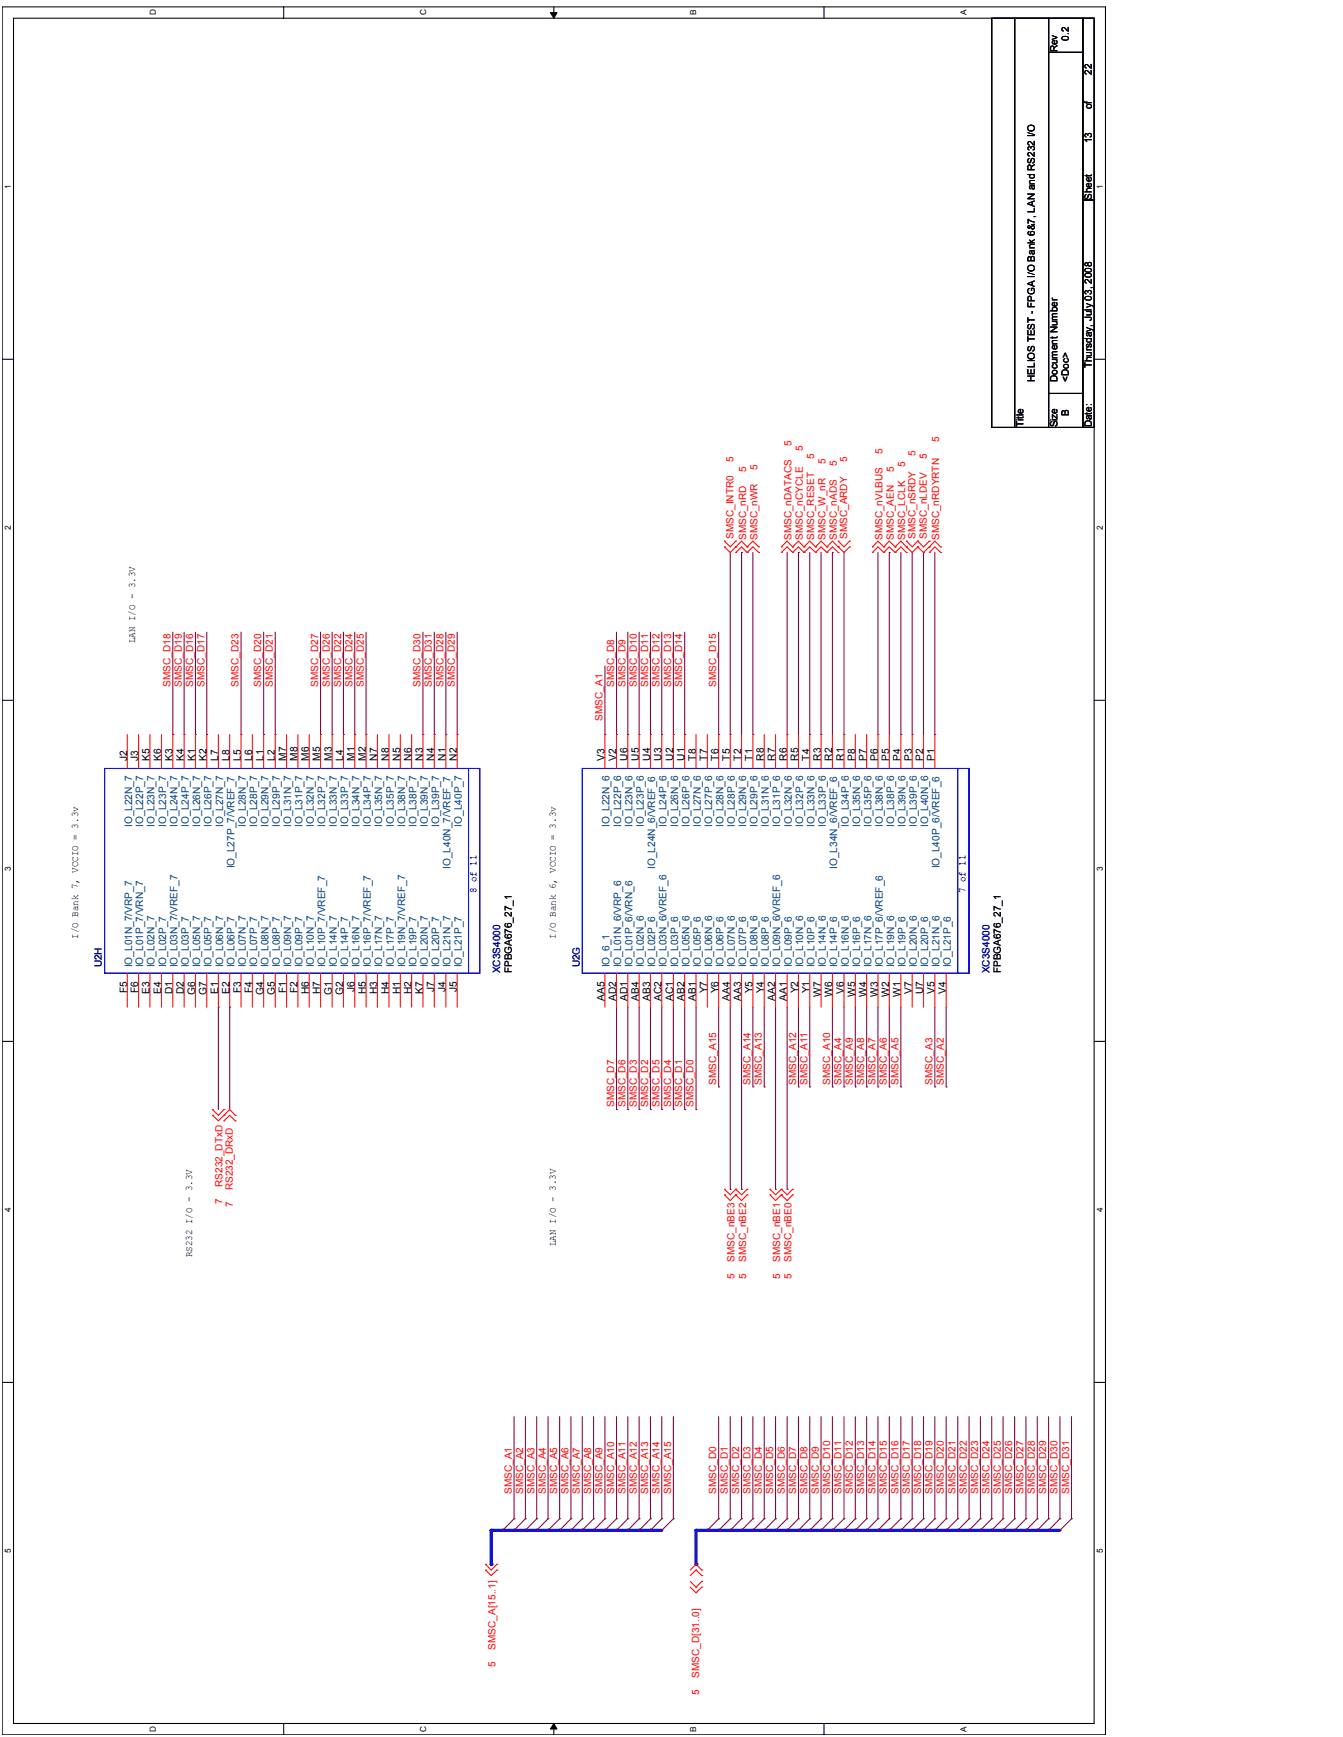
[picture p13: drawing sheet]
<svg xmlns="http://www.w3.org/2000/svg" width="216mm" height="279mm" viewBox="0 0 216 279" stroke-linecap="round" stroke-linejoin="round" font-family="sans-serif">
<defs><g id="words">
<g font-size="1.7">
<text x="20.4" y="122.3" transform="rotate(-90 20.4 122.3)">J2</text>
<text x="22.2" y="122.3" transform="rotate(-90 22.2 122.3)">J3</text>
<text x="24.1" y="122.3" transform="rotate(-90 24.1 122.3)">K5</text>
<text x="25.9" y="122.3" transform="rotate(-90 25.9 122.3)">K6</text>
<text x="27.7" y="122.3" transform="rotate(-90 27.7 122.3)">K3</text>
<text x="29.6" y="122.3" transform="rotate(-90 29.6 122.3)">K4</text>
<text x="31.4" y="122.3" transform="rotate(-90 31.4 122.3)">K1</text>
<text x="33.2" y="122.3" transform="rotate(-90 33.2 122.3)">K2</text>
<text x="35.1" y="122.3" transform="rotate(-90 35.1 122.3)">L7</text>
<text x="36.9" y="122.3" transform="rotate(-90 36.9 122.3)">L8</text>
<text x="38.7" y="122.3" transform="rotate(-90 38.7 122.3)">L5</text>
<text x="40.5" y="122.3" transform="rotate(-90 40.5 122.3)">L6</text>
<text x="42.3" y="122.3" transform="rotate(-90 42.3 122.3)">L1</text>
<text x="44.2" y="122.3" transform="rotate(-90 44.2 122.3)">L2</text>
<text x="46" y="122.3" transform="rotate(-90 46 122.3)">M7</text>
<text x="47.8" y="122.3" transform="rotate(-90 47.8 122.3)">M8</text>
<text x="49.7" y="122.3" transform="rotate(-90 49.7 122.3)">M6</text>
<text x="51.5" y="122.3" transform="rotate(-90 51.5 122.3)">M5</text>
<text x="53.3" y="122.3" transform="rotate(-90 53.3 122.3)">M3</text>
<text x="55.2" y="122.3" transform="rotate(-90 55.2 122.3)">L4</text>
<text x="57" y="122.3" transform="rotate(-90 57 122.3)">M1</text>
<text x="58.8" y="122.3" transform="rotate(-90 58.8 122.3)">M2</text>
<text x="60.6" y="122.3" transform="rotate(-90 60.6 122.3)">N7</text>
<text x="62.5" y="122.3" transform="rotate(-90 62.5 122.3)">N8</text>
<text x="64.3" y="122.3" transform="rotate(-90 64.3 122.3)">N5</text>
<text x="66.1" y="122.3" transform="rotate(-90 66.1 122.3)">N6</text>
<text x="68" y="122.3" transform="rotate(-90 68 122.3)">N3</text>
<text x="69.8" y="122.3" transform="rotate(-90 69.8 122.3)">N4</text>
<text x="71.6" y="122.3" transform="rotate(-90 71.6 122.3)">N1</text>
<text x="73.5" y="122.3" transform="rotate(-90 73.5 122.3)">N2</text>
<text x="97.2" y="122.3" transform="rotate(-90 97.2 122.3)">V3</text>
<text x="99.1" y="122.3" transform="rotate(-90 99.1 122.3)">V2</text>
<text x="100.9" y="122.3" transform="rotate(-90 100.9 122.3)">U6</text>
<text x="102.7" y="122.3" transform="rotate(-90 102.7 122.3)">U5</text>
<text x="104.5" y="122.3" transform="rotate(-90 104.5 122.3)">U4</text>
<text x="106.3" y="122.3" transform="rotate(-90 106.3 122.3)">U3</text>
<text x="108.2" y="122.3" transform="rotate(-90 108.2 122.3)">U2</text>
<text x="110" y="122.3" transform="rotate(-90 110 122.3)">U1</text>
<text x="111.8" y="122.3" transform="rotate(-90 111.8 122.3)">T8</text>
<text x="113.7" y="122.3" transform="rotate(-90 113.7 122.3)">T7</text>
<text x="115.5" y="122.3" transform="rotate(-90 115.5 122.3)">T6</text>
<text x="117.4" y="122.3" transform="rotate(-90 117.4 122.3)">T5</text>
<text x="119.2" y="122.3" transform="rotate(-90 119.2 122.3)">T2</text>
<text x="121" y="122.3" transform="rotate(-90 121 122.3)">T1</text>
<text x="122.8" y="122.3" transform="rotate(-90 122.8 122.3)">R8</text>
<text x="124.6" y="122.3" transform="rotate(-90 124.6 122.3)">R7</text>
<text x="126.5" y="122.3" transform="rotate(-90 126.5 122.3)">R6</text>
<text x="128.3" y="122.3" transform="rotate(-90 128.3 122.3)">R5</text>
<text x="130.1" y="122.3" transform="rotate(-90 130.1 122.3)">T4</text>
<text x="132" y="122.3" transform="rotate(-90 132 122.3)">R3</text>
<text x="133.8" y="122.3" transform="rotate(-90 133.8 122.3)">R2</text>
<text x="135.6" y="122.3" transform="rotate(-90 135.6 122.3)">R1</text>
<text x="137.5" y="122.3" transform="rotate(-90 137.5 122.3)">P8</text>
<text x="139.3" y="122.3" transform="rotate(-90 139.3 122.3)">P7</text>
<text x="141.1" y="122.3" transform="rotate(-90 141.1 122.3)">P6</text>
<text x="142.9" y="122.3" transform="rotate(-90 142.9 122.3)">P5</text>
<text x="144.8" y="122.3" transform="rotate(-90 144.8 122.3)">P4</text>
<text x="146.6" y="122.3" transform="rotate(-90 146.6 122.3)">P3</text>
<text x="148.4" y="122.3" transform="rotate(-90 148.4 122.3)">P2</text>
<text x="150.2" y="122.3" transform="rotate(-90 150.2 122.3)">P1</text>
<text x="20.4" y="159.8" transform="rotate(-90 20.4 159.8)">F5</text>
<text x="22.2" y="159.8" transform="rotate(-90 22.2 159.8)">F6</text>
<text x="24.1" y="159.8" transform="rotate(-90 24.1 159.8)">E3</text>
<text x="25.9" y="159.8" transform="rotate(-90 25.9 159.8)">E4</text>
<text x="27.7" y="159.9" transform="rotate(-90 27.7 159.9)">D1</text>
<text x="29.6" y="159.9" transform="rotate(-90 29.6 159.9)">D2</text>
<text x="31.4" y="160" transform="rotate(-90 31.4 160)">G6</text>
<text x="33.2" y="160" transform="rotate(-90 33.2 160)">G7</text>
<text x="35.1" y="159.8" transform="rotate(-90 35.1 159.8)">E1</text>
<text x="36.9" y="159.8" transform="rotate(-90 36.9 159.8)">E2</text>
<text x="38.7" y="159.8" transform="rotate(-90 38.7 159.8)">F3</text>
<text x="40.5" y="159.8" transform="rotate(-90 40.5 159.8)">F4</text>
<text x="42.3" y="160" transform="rotate(-90 42.3 160)">G4</text>
<text x="44.2" y="160" transform="rotate(-90 44.2 160)">G5</text>
<text x="46" y="159.8" transform="rotate(-90 46 159.8)">F1</text>
<text x="47.8" y="159.8" transform="rotate(-90 47.8 159.8)">F2</text>
<text x="49.7" y="159.9" transform="rotate(-90 49.7 159.9)">H6</text>
<text x="51.5" y="159.9" transform="rotate(-90 51.5 159.9)">H7</text>
<text x="53.3" y="160" transform="rotate(-90 53.3 160)">G1</text>
<text x="55.2" y="160" transform="rotate(-90 55.2 160)">G2</text>
<text x="57" y="159.6" transform="rotate(-90 57 159.6)">J6</text>
<text x="58.8" y="159.9" transform="rotate(-90 58.8 159.9)">H5</text>
<text x="60.6" y="159.9" transform="rotate(-90 60.6 159.9)">H3</text>
<text x="62.5" y="159.9" transform="rotate(-90 62.5 159.9)">H4</text>
<text x="64.3" y="159.9" transform="rotate(-90 64.3 159.9)">H1</text>
<text x="66.1" y="159.9" transform="rotate(-90 66.1 159.9)">H2</text>
<text x="68" y="159.8" transform="rotate(-90 68 159.8)">K7</text>
<text x="69.8" y="159.6" transform="rotate(-90 69.8 159.6)">J7</text>
<text x="71.6" y="159.6" transform="rotate(-90 71.6 159.6)">J4</text>
<text x="73.5" y="159.6" transform="rotate(-90 73.5 159.6)">J5</text>
<text x="97.2" y="160.9" transform="rotate(-90 97.2 160.9)">AA5</text>
<text x="99.1" y="161" transform="rotate(-90 99.1 161)">AD2</text>
<text x="100.9" y="161" transform="rotate(-90 100.9 161)">AD1</text>
<text x="102.7" y="160.9" transform="rotate(-90 102.7 160.9)">AB4</text>
<text x="104.5" y="160.9" transform="rotate(-90 104.5 160.9)">AB3</text>
<text x="106.3" y="161" transform="rotate(-90 106.3 161)">AC2</text>
<text x="108.2" y="161" transform="rotate(-90 108.2 161)">AC1</text>
<text x="110" y="160.9" transform="rotate(-90 110 160.9)">AB2</text>
<text x="111.8" y="160.9" transform="rotate(-90 111.8 160.9)">AB1</text>
<text x="113.7" y="159.8" transform="rotate(-90 113.7 159.8)">Y7</text>
<text x="115.5" y="159.8" transform="rotate(-90 115.5 159.8)">Y6</text>
<text x="117.4" y="160.9" transform="rotate(-90 117.4 160.9)">AA4</text>
<text x="119.2" y="160.9" transform="rotate(-90 119.2 160.9)">AA3</text>
<text x="121" y="159.8" transform="rotate(-90 121 159.8)">Y5</text>
<text x="122.8" y="159.8" transform="rotate(-90 122.8 159.8)">Y4</text>
<text x="124.6" y="160.9" transform="rotate(-90 124.6 160.9)">AA2</text>
<text x="126.5" y="160.9" transform="rotate(-90 126.5 160.9)">AA1</text>
<text x="128.3" y="159.8" transform="rotate(-90 128.3 159.8)">Y2</text>
<text x="130.1" y="159.8" transform="rotate(-90 130.1 159.8)">Y1</text>
<text x="132" y="160.4" transform="rotate(-90 132 160.4)">W7</text>
<text x="133.8" y="160.4" transform="rotate(-90 133.8 160.4)">W6</text>
<text x="135.6" y="159.8" transform="rotate(-90 135.6 159.8)">V6</text>
<text x="137.5" y="160.4" transform="rotate(-90 137.5 160.4)">W5</text>
<text x="139.3" y="160.4" transform="rotate(-90 139.3 160.4)">W4</text>
<text x="141.1" y="160.4" transform="rotate(-90 141.1 160.4)">W3</text>
<text x="142.9" y="160.4" transform="rotate(-90 142.9 160.4)">W2</text>
<text x="144.8" y="160.4" transform="rotate(-90 144.8 160.4)">W1</text>
<text x="146.6" y="159.8" transform="rotate(-90 146.6 159.8)">V7</text>
<text x="148.4" y="159.9" transform="rotate(-90 148.4 159.9)">U7</text>
<text x="150.2" y="159.8" transform="rotate(-90 150.2 159.8)">V5</text>
<text x="152.1" y="159.8" transform="rotate(-90 152.1 159.8)">V4</text>
</g>
<g font-size="1.7" fill="#004080">
<text x="21.2" y="133.1" transform="rotate(-90 21.2 133.1)">IO_L22N_7</text>
<text x="23" y="133" transform="rotate(-90 23 133)">IO_L22P_7</text>
<text x="24.9" y="133.1" transform="rotate(-90 24.9 133.1)">IO_L23N_7</text>
<text x="26.7" y="133" transform="rotate(-90 26.7 133)">IO_L23P_7</text>
<text x="28.5" y="133.1" transform="rotate(-90 28.5 133.1)">IO_L24N_7</text>
<text x="30.4" y="133" transform="rotate(-90 30.4 133)">IO_L24P_7</text>
<text x="32.2" y="133.1" transform="rotate(-90 32.2 133.1)">IO_L26N_7</text>
<text x="34" y="133" transform="rotate(-90 34 133)">IO_L26P_7</text>
<text x="35.9" y="133.1" transform="rotate(-90 35.9 133.1)">IO_L27N_7</text>
<text x="39.5" y="133.1" transform="rotate(-90 39.5 133.1)">IO_L28N_7</text>
<text x="41.3" y="133" transform="rotate(-90 41.3 133)">IO_L28P_7</text>
<text x="43.1" y="133.1" transform="rotate(-90 43.1 133.1)">IO_L29N_7</text>
<text x="45" y="133" transform="rotate(-90 45 133)">IO_L29P_7</text>
<text x="46.8" y="133.1" transform="rotate(-90 46.8 133.1)">IO_L31N_7</text>
<text x="48.7" y="133" transform="rotate(-90 48.7 133)">IO_L31P_7</text>
<text x="50.5" y="133.1" transform="rotate(-90 50.5 133.1)">IO_L32N_7</text>
<text x="52.3" y="133" transform="rotate(-90 52.3 133)">IO_L32P_7</text>
<text x="54.2" y="133.1" transform="rotate(-90 54.2 133.1)">IO_L33N_7</text>
<text x="56" y="133" transform="rotate(-90 56 133)">IO_L33P_7</text>
<text x="57.8" y="133.1" transform="rotate(-90 57.8 133.1)">IO_L34N_7</text>
<text x="59.6" y="133" transform="rotate(-90 59.6 133)">IO_L34P_7</text>
<text x="61.4" y="133.1" transform="rotate(-90 61.4 133.1)">IO_L35N_7</text>
<text x="63.3" y="133" transform="rotate(-90 63.3 133)">IO_L35P_7</text>
<text x="65.1" y="133.1" transform="rotate(-90 65.1 133.1)">IO_L38N_7</text>
<text x="66.9" y="133" transform="rotate(-90 66.9 133)">IO_L38P_7</text>
<text x="68.8" y="133.1" transform="rotate(-90 68.8 133.1)">IO_L39N_7</text>
<text x="70.6" y="133" transform="rotate(-90 70.6 133)">IO_L39P_7</text>
<text x="74.3" y="133" transform="rotate(-90 74.3 133)">IO_L40P_7</text>
<text x="98" y="133.1" transform="rotate(-90 98 133.1)">IO_L22N_6</text>
<text x="99.9" y="133" transform="rotate(-90 99.9 133)">IO_L22P_6</text>
<text x="101.7" y="133.1" transform="rotate(-90 101.7 133.1)">IO_L23N_6</text>
<text x="103.5" y="133" transform="rotate(-90 103.5 133)">IO_L23P_6</text>
<text x="107.2" y="133" transform="rotate(-90 107.2 133)">IO_L24P_6</text>
<text x="109" y="133.1" transform="rotate(-90 109 133.1)">IO_L26N_6</text>
<text x="110.8" y="133" transform="rotate(-90 110.8 133)">IO_L26P_6</text>
<text x="112.7" y="133.1" transform="rotate(-90 112.7 133.1)">IO_L27N_6</text>
<text x="114.5" y="133" transform="rotate(-90 114.5 133)">IO_L27P_6</text>
<text x="116.3" y="133.1" transform="rotate(-90 116.3 133.1)">IO_L28N_6</text>
<text x="118.2" y="133" transform="rotate(-90 118.2 133)">IO_L28P_6</text>
<text x="120" y="133.1" transform="rotate(-90 120 133.1)">IO_L29N_6</text>
<text x="121.8" y="133" transform="rotate(-90 121.8 133)">IO_L29P_6</text>
<text x="123.6" y="133.1" transform="rotate(-90 123.6 133.1)">IO_L31N_6</text>
<text x="125.4" y="133" transform="rotate(-90 125.4 133)">IO_L31P_6</text>
<text x="127.3" y="133.1" transform="rotate(-90 127.3 133.1)">IO_L32N_6</text>
<text x="129.1" y="133" transform="rotate(-90 129.1 133)">IO_L32P_6</text>
<text x="130.9" y="133.1" transform="rotate(-90 130.9 133.1)">IO_L33N_6</text>
<text x="132.8" y="133" transform="rotate(-90 132.8 133)">IO_L33P_6</text>
<text x="136.4" y="133" transform="rotate(-90 136.4 133)">IO_L34P_6</text>
<text x="138.3" y="133.1" transform="rotate(-90 138.3 133.1)">IO_L35N_6</text>
<text x="140.1" y="133" transform="rotate(-90 140.1 133)">IO_L35P_6</text>
<text x="141.9" y="133.1" transform="rotate(-90 141.9 133.1)">IO_L38N_6</text>
<text x="143.7" y="133" transform="rotate(-90 143.7 133)">IO_L38P_6</text>
<text x="145.6" y="133.1" transform="rotate(-90 145.6 133.1)">IO_L39N_6</text>
<text x="147.4" y="133" transform="rotate(-90 147.4 133)">IO_L39P_6</text>
<text x="149.2" y="133.1" transform="rotate(-90 149.2 133.1)">IO_L40N_6</text>
<text x="37.7" y="139.7" transform="rotate(-90 37.7 139.7)">IO_L27P_7/VREF_7</text>
<text x="72.4" y="139.8" transform="rotate(-90 72.4 139.8)">IO_L40N_7/VREF_7</text>
<text x="105.3" y="139.8" transform="rotate(-90 105.3 139.8)">IO_L24N_6/VREF_6</text>
<text x="134.6" y="139.8" transform="rotate(-90 134.6 139.8)">IO_L34N_6/VREF_6</text>
<text x="151" y="139.7" transform="rotate(-90 151 139.7)">IO_L40P_6/VREF_6</text>
<text x="21.2" y="155.6" transform="rotate(-90 21.2 155.6)">IO_L01N_7/VRP_7</text>
<text x="23" y="155.6" transform="rotate(-90 23 155.6)">IO_L01P_7/VRN_7</text>
<text x="24.9" y="155.6" transform="rotate(-90 24.9 155.6)">IO_L02N_7</text>
<text x="26.7" y="155.6" transform="rotate(-90 26.7 155.6)">IO_L02P_7</text>
<text x="28.5" y="155.6" transform="rotate(-90 28.5 155.6)">IO_L03N_7/VREF_7</text>
<text x="30.4" y="155.6" transform="rotate(-90 30.4 155.6)">IO_L03P_7</text>
<text x="32.2" y="155.6" transform="rotate(-90 32.2 155.6)">IO_L05N_7</text>
<text x="34" y="155.6" transform="rotate(-90 34 155.6)">IO_L05P_7</text>
<text x="35.9" y="155.6" transform="rotate(-90 35.9 155.6)">IO_L06N_7</text>
<text x="37.7" y="155.6" transform="rotate(-90 37.7 155.6)">IO_L06P_7</text>
<text x="39.5" y="155.6" transform="rotate(-90 39.5 155.6)">IO_L07N_7</text>
<text x="41.3" y="155.6" transform="rotate(-90 41.3 155.6)">IO_L07P_7</text>
<text x="43.1" y="155.6" transform="rotate(-90 43.1 155.6)">IO_L08N_7</text>
<text x="45" y="155.6" transform="rotate(-90 45 155.6)">IO_L08P_7</text>
<text x="46.8" y="155.6" transform="rotate(-90 46.8 155.6)">IO_L09N_7</text>
<text x="48.7" y="155.6" transform="rotate(-90 48.7 155.6)">IO_L09P_7</text>
<text x="50.5" y="155.6" transform="rotate(-90 50.5 155.6)">IO_L10N_7</text>
<text x="52.3" y="155.6" transform="rotate(-90 52.3 155.6)">IO_L10P_7/VREF_7</text>
<text x="54.2" y="155.6" transform="rotate(-90 54.2 155.6)">IO_L14N_7</text>
<text x="56" y="155.6" transform="rotate(-90 56 155.6)">IO_L14P_7</text>
<text x="57.8" y="155.6" transform="rotate(-90 57.8 155.6)">IO_L16N_7</text>
<text x="59.6" y="155.6" transform="rotate(-90 59.6 155.6)">IO_L16P_7/VREF_7</text>
<text x="61.4" y="155.6" transform="rotate(-90 61.4 155.6)">IO_L17N_7</text>
<text x="63.3" y="155.6" transform="rotate(-90 63.3 155.6)">IO_L17P_7</text>
<text x="65.1" y="155.6" transform="rotate(-90 65.1 155.6)">IO_L19N_7/VREF_7</text>
<text x="66.9" y="155.6" transform="rotate(-90 66.9 155.6)">IO_L19P_7</text>
<text x="68.8" y="155.6" transform="rotate(-90 68.8 155.6)">IO_L20N_7</text>
<text x="70.6" y="155.6" transform="rotate(-90 70.6 155.6)">IO_L20P_7</text>
<text x="72.4" y="155.6" transform="rotate(-90 72.4 155.6)">IO_L21N_7</text>
<text x="74.3" y="155.6" transform="rotate(-90 74.3 155.6)">IO_L21P_7</text>
<text x="98" y="155.6" transform="rotate(-90 98 155.6)">IO_6_1</text>
<text x="99.9" y="155.6" transform="rotate(-90 99.9 155.6)">IO_L01N_6/VRP_6</text>
<text x="101.7" y="155.6" transform="rotate(-90 101.7 155.6)">IO_L01P_6/VRN_6</text>
<text x="103.5" y="155.6" transform="rotate(-90 103.5 155.6)">IO_L02N_6</text>
<text x="105.3" y="155.6" transform="rotate(-90 105.3 155.6)">IO_L02P_6</text>
<text x="107.2" y="155.6" transform="rotate(-90 107.2 155.6)">IO_L03N_6/VREF_6</text>
<text x="109" y="155.6" transform="rotate(-90 109 155.6)">IO_L03P_6</text>
<text x="110.8" y="155.6" transform="rotate(-90 110.8 155.6)">IO_L05N_6</text>
<text x="112.7" y="155.6" transform="rotate(-90 112.7 155.6)">IO_L05P_6</text>
<text x="114.5" y="155.6" transform="rotate(-90 114.5 155.6)">IO_L06N_6</text>
<text x="116.3" y="155.6" transform="rotate(-90 116.3 155.6)">IO_L06P_6</text>
<text x="118.2" y="155.6" transform="rotate(-90 118.2 155.6)">IO_L07N_6</text>
<text x="120" y="155.6" transform="rotate(-90 120 155.6)">IO_L07P_6</text>
<text x="121.8" y="155.6" transform="rotate(-90 121.8 155.6)">IO_L08N_6</text>
<text x="123.6" y="155.6" transform="rotate(-90 123.6 155.6)">IO_L08P_6</text>
<text x="125.4" y="155.6" transform="rotate(-90 125.4 155.6)">IO_L09N_6/VREF_6</text>
<text x="127.3" y="155.6" transform="rotate(-90 127.3 155.6)">IO_L09P_6</text>
<text x="129.1" y="155.6" transform="rotate(-90 129.1 155.6)">IO_L10N_6</text>
<text x="130.9" y="155.6" transform="rotate(-90 130.9 155.6)">IO_L10P_6</text>
<text x="132.8" y="155.6" transform="rotate(-90 132.8 155.6)">IO_L14N_6</text>
<text x="134.6" y="155.6" transform="rotate(-90 134.6 155.6)">IO_L14P_6</text>
<text x="136.4" y="155.6" transform="rotate(-90 136.4 155.6)">IO_L16N_6</text>
<text x="138.3" y="155.6" transform="rotate(-90 138.3 155.6)">IO_L16P_6</text>
<text x="140.1" y="155.6" transform="rotate(-90 140.1 155.6)">IO_L17N_6</text>
<text x="141.9" y="155.6" transform="rotate(-90 141.9 155.6)">IO_L17P_6/VREF_6</text>
<text x="143.7" y="155.6" transform="rotate(-90 143.7 155.6)">IO_L19N_6</text>
<text x="145.6" y="155.6" transform="rotate(-90 145.6 155.6)">IO_L19P_6</text>
<text x="147.4" y="155.6" transform="rotate(-90 147.4 155.6)">IO_L20N_6</text>
<text x="149.2" y="155.6" transform="rotate(-90 149.2 155.6)">IO_L20P_6</text>
<text x="151" y="155.6" transform="rotate(-90 151 155.6)">IO_L21N_6</text>
<text x="152.9" y="155.6" transform="rotate(-90 152.9 155.6)">IO_L21P_6</text>
</g>
<g font-size="1.6">
<text x="170" y="8.4" transform="rotate(-90 170 8.4)">Rev</text>
<text x="171.8" y="6.6" transform="rotate(-90 171.8 6.6)">0.2</text>
<text x="175.5" y="17.6" transform="rotate(-90 175.5 17.6)">of</text>
<text x="175.5" y="12.1" transform="rotate(-90 175.5 12.1)">22</text>
<text x="175.5" y="23" transform="rotate(-90 175.5 23)">13</text>
<text x="175.5" y="32.2" transform="rotate(-90 175.5 32.2)">Sheet</text>
<text x="175.5" y="59.3" transform="rotate(-90 175.5 59.3)">Thursday, July 03, 2008</text>
<text x="166.4" y="61.4" transform="rotate(-90 166.4 61.4)">HELIOS TEST - FPGA I/O Bank 6&amp;7, LAN and RS232 I/O</text>
<text x="170" y="61.4" transform="rotate(-90 170 61.4)">Document Number</text>
<text x="171.8" y="61.4" transform="rotate(-90 171.8 61.4)">&lt;Doc&gt;</text>
<text x="164.6" y="68.8" transform="rotate(-90 164.6 68.8)">Title</text>
<text x="170" y="68.8" transform="rotate(-90 170 68.8)">Size</text>
<text x="171.8" y="66.9" transform="rotate(-90 171.8 66.9)">B</text>
<text x="175.5" y="68.8" transform="rotate(-90 175.5 68.8)">Date:</text>
<text x="21.7" y="103.5" transform="rotate(-90 21.7 103.5)">LAN I/O - 3.3V</text>
<text x="12.6" y="151" transform="rotate(-90 12.6 151)">I/O Bank 7, VCCIO = 3.3v</text>
<text x="89.4" y="151" transform="rotate(-90 89.4 151)">I/O Bank 6, VCCIO = 3.3v</text>
<text x="82.3" y="156.5" transform="rotate(-90 82.3 156.5)">FPBGA676_27_1</text>
<text x="160.9" y="156.5" transform="rotate(-90 160.9 156.5)">FPBGA676_27_1</text>
<text x="30.9" y="202.3" transform="rotate(-90 30.9 202.3)">RS232 I/O - 3.3V</text>
<text x="89.4" y="200.4" transform="rotate(-90 89.4 200.4)">LAN I/O - 3.3V</text>
</g>
<g font-size="1.6" fill="#f00">
<text x="127.2" y="71.7" transform="rotate(-90 127.2 71.7)">5</text>
<text x="151" y="71.1" transform="rotate(-90 151 71.1)">5</text>
<text x="117.9" y="74.3" transform="rotate(-90 117.9 74.3)">5</text>
<text x="119.9" y="75.9" transform="rotate(-90 119.9 75.9)">5</text>
<text x="121.8" y="75.5" transform="rotate(-90 121.8 75.5)">5</text>
<text x="129.1" y="72.6" transform="rotate(-90 129.1 72.6)">5</text>
<text x="130.9" y="73.9" transform="rotate(-90 130.9 73.9)">5</text>
<text x="132.7" y="74.6" transform="rotate(-90 132.7 74.6)">5</text>
<text x="134.5" y="75" transform="rotate(-90 134.5 75)">5</text>
<text x="136.2" y="74.3" transform="rotate(-90 136.2 74.3)">5</text>
<text x="141.9" y="73" transform="rotate(-90 141.9 73)">5</text>
<text x="143.7" y="75.9" transform="rotate(-90 143.7 75.9)">5</text>
<text x="145.5" y="75.1" transform="rotate(-90 145.5 75.1)">5</text>
<text x="147.2" y="73.3" transform="rotate(-90 147.2 73.3)">5</text>
<text x="149" y="73.9" transform="rotate(-90 149 73.9)">5</text>
<text x="117.9" y="86.7" transform="rotate(-90 117.9 86.7)">SMSC_INTR0</text>
<text x="119.9" y="86.9" transform="rotate(-90 119.9 86.9)">SMSC_nRD</text>
<text x="121.8" y="86.9" transform="rotate(-90 121.8 86.9)">SMSC_nWR</text>
<text x="127.2" y="86.9" transform="rotate(-90 127.2 86.9)">SMSC_nDATACS</text>
<text x="129.1" y="86.9" transform="rotate(-90 129.1 86.9)">SMSC_nCYCLE</text>
<text x="130.9" y="86.9" transform="rotate(-90 130.9 86.9)">SMSC_RESET</text>
<text x="132.7" y="86.9" transform="rotate(-90 132.7 86.9)">SMSC_W_nR</text>
<text x="134.5" y="86.9" transform="rotate(-90 134.5 86.9)">SMSC_nADS</text>
<text x="136.2" y="86.7" transform="rotate(-90 136.2 86.7)">SMSC_ARDY</text>
<text x="141.9" y="86.9" transform="rotate(-90 141.9 86.9)">SMSC_nVLBUS</text>
<text x="143.7" y="86.9" transform="rotate(-90 143.7 86.9)">SMSC_AEN</text>
<text x="145.5" y="86.9" transform="rotate(-90 145.5 86.9)">SMSC_LCLK</text>
<text x="147.2" y="86.7" transform="rotate(-90 147.2 86.7)">SMSC_nSRDY</text>
<text x="149" y="86.7" transform="rotate(-90 149 86.7)">SMSC_nLDEV</text>
<text x="151" y="86.9" transform="rotate(-90 151 86.9)">SMSC_nRDYRTN</text>
<text x="27.4" y="110.4" transform="rotate(-90 27.4 110.4)">SMSC_D18</text>
<text x="29.2" y="110.4" transform="rotate(-90 29.2 110.4)">SMSC_D19</text>
<text x="31" y="110.4" transform="rotate(-90 31 110.4)">SMSC_D16</text>
<text x="32.9" y="110.4" transform="rotate(-90 32.9 110.4)">SMSC_D17</text>
<text x="38.4" y="110.4" transform="rotate(-90 38.4 110.4)">SMSC_D23</text>
<text x="42" y="110.4" transform="rotate(-90 42 110.4)">SMSC_D20</text>
<text x="43.9" y="110.4" transform="rotate(-90 43.9 110.4)">SMSC_D21</text>
<text x="51.1" y="110.4" transform="rotate(-90 51.1 110.4)">SMSC_D27</text>
<text x="53" y="110.4" transform="rotate(-90 53 110.4)">SMSC_D26</text>
<text x="54.8" y="110.4" transform="rotate(-90 54.8 110.4)">SMSC_D22</text>
<text x="56.7" y="110.4" transform="rotate(-90 56.7 110.4)">SMSC_D24</text>
<text x="58.5" y="110.4" transform="rotate(-90 58.5 110.4)">SMSC_D25</text>
<text x="67.6" y="110.4" transform="rotate(-90 67.6 110.4)">SMSC_D30</text>
<text x="69.4" y="110.4" transform="rotate(-90 69.4 110.4)">SMSC_D31</text>
<text x="71.3" y="110.4" transform="rotate(-90 71.3 110.4)">SMSC_D28</text>
<text x="73.1" y="110.4" transform="rotate(-90 73.1 110.4)">SMSC_D29</text>
<text x="98.7" y="110.4" transform="rotate(-90 98.7 110.4)">SMSC_D8</text>
<text x="100.5" y="110.4" transform="rotate(-90 100.5 110.4)">SMSC_D9</text>
<text x="102.4" y="110.4" transform="rotate(-90 102.4 110.4)">SMSC_D10</text>
<text x="104.2" y="110.4" transform="rotate(-90 104.2 110.4)">SMSC_D11</text>
<text x="106" y="110.4" transform="rotate(-90 106 110.4)">SMSC_D12</text>
<text x="107.9" y="110.4" transform="rotate(-90 107.9 110.4)">SMSC_D13</text>
<text x="109.7" y="110.4" transform="rotate(-90 109.7 110.4)">SMSC_D14</text>
<text x="115.2" y="110.4" transform="rotate(-90 115.2 110.4)">SMSC_D15</text>
<text x="96.9" y="115.9" transform="rotate(-90 96.9 115.9)">SMSC_A1</text>
<text x="98.7" y="178.1" transform="rotate(-90 98.7 178.1)">SMSC_D7</text>
<text x="100.5" y="178.1" transform="rotate(-90 100.5 178.1)">SMSC_D6</text>
<text x="102.4" y="178.1" transform="rotate(-90 102.4 178.1)">SMSC_D3</text>
<text x="104.2" y="178.1" transform="rotate(-90 104.2 178.1)">SMSC_D2</text>
<text x="106" y="178.1" transform="rotate(-90 106 178.1)">SMSC_D5</text>
<text x="107.9" y="178.1" transform="rotate(-90 107.9 178.1)">SMSC_D4</text>
<text x="109.7" y="178.1" transform="rotate(-90 109.7 178.1)">SMSC_D1</text>
<text x="111.5" y="178.1" transform="rotate(-90 111.5 178.1)">SMSC_D0</text>
<text x="115.2" y="174.5" transform="rotate(-90 115.2 174.5)">SMSC_A15</text>
<text x="120.7" y="174.5" transform="rotate(-90 120.7 174.5)">SMSC_A14</text>
<text x="122.5" y="174.5" transform="rotate(-90 122.5 174.5)">SMSC_A13</text>
<text x="128" y="174.5" transform="rotate(-90 128 174.5)">SMSC_A12</text>
<text x="129.8" y="174.5" transform="rotate(-90 129.8 174.5)">SMSC_A11</text>
<text x="133.4" y="174.5" transform="rotate(-90 133.4 174.5)">SMSC_A10</text>
<text x="135.3" y="174.5" transform="rotate(-90 135.3 174.5)">SMSC_A4</text>
<text x="137.1" y="174.5" transform="rotate(-90 137.1 174.5)">SMSC_A9</text>
<text x="138.9" y="174.5" transform="rotate(-90 138.9 174.5)">SMSC_A8</text>
<text x="140.8" y="174.5" transform="rotate(-90 140.8 174.5)">SMSC_A7</text>
<text x="142.6" y="174.5" transform="rotate(-90 142.6 174.5)">SMSC_A6</text>
<text x="144.4" y="174.5" transform="rotate(-90 144.4 174.5)">SMSC_A5</text>
<text x="149.9" y="174.5" transform="rotate(-90 149.9 174.5)">SMSC_A3</text>
<text x="151.7" y="174.5" transform="rotate(-90 151.7 174.5)">SMSC_A2</text>
<text x="35.8" y="190.9" transform="rotate(-90 35.8 190.9)">RS232_DTxD</text>
<text x="37.4" y="191.5" transform="rotate(-90 37.4 191.5)">RS232_DRxD</text>
<text x="35.8" y="193.7" transform="rotate(-90 35.8 193.7)">7</text>
<text x="37.4" y="194.2" transform="rotate(-90 37.4 194.2)">7</text>
<text x="118.1" y="203" transform="rotate(-90 118.1 203)">SMSC_nBE3</text>
<text x="119.9" y="203" transform="rotate(-90 119.9 203)">SMSC_nBE2</text>
<text x="125.4" y="203" transform="rotate(-90 125.4 203)">SMSC_nBE1</text>
<text x="127.2" y="203" transform="rotate(-90 127.2 203)">SMSC_nBE0</text>
<text x="118.1" y="205.7" transform="rotate(-90 118.1 205.7)">5</text>
<text x="119.9" y="205.7" transform="rotate(-90 119.9 205.7)">5</text>
<text x="125.4" y="205.7" transform="rotate(-90 125.4 205.7)">5</text>
<text x="127.2" y="205.7" transform="rotate(-90 127.2 205.7)">5</text>
<text x="82.3" y="240.3" transform="rotate(-90 82.3 240.3)">SMSC_A1</text>
<text x="84.1" y="240.3" transform="rotate(-90 84.1 240.3)">SMSC_A2</text>
<text x="85.9" y="240.3" transform="rotate(-90 85.9 240.3)">SMSC_A3</text>
<text x="87.7" y="240.3" transform="rotate(-90 87.7 240.3)">SMSC_A4</text>
<text x="89.6" y="240.3" transform="rotate(-90 89.6 240.3)">SMSC_A5</text>
<text x="91.4" y="240.3" transform="rotate(-90 91.4 240.3)">SMSC_A6</text>
<text x="93.2" y="240.3" transform="rotate(-90 93.2 240.3)">SMSC_A7</text>
<text x="95" y="240.3" transform="rotate(-90 95 240.3)">SMSC_A8</text>
<text x="96.9" y="240.3" transform="rotate(-90 96.9 240.3)">SMSC_A9</text>
<text x="98.7" y="240.3" transform="rotate(-90 98.7 240.3)">SMSC_A10</text>
<text x="100.5" y="240.3" transform="rotate(-90 100.5 240.3)">SMSC_A11</text>
<text x="102.4" y="240.3" transform="rotate(-90 102.4 240.3)">SMSC_A12</text>
<text x="104.2" y="240.3" transform="rotate(-90 104.2 240.3)">SMSC_A13</text>
<text x="106" y="240.3" transform="rotate(-90 106 240.3)">SMSC_A14</text>
<text x="107.9" y="240.3" transform="rotate(-90 107.9 240.3)">SMSC_A15</text>
<text x="115.2" y="240.3" transform="rotate(-90 115.2 240.3)">SMSC_D0</text>
<text x="117" y="240.3" transform="rotate(-90 117 240.3)">SMSC_D1</text>
<text x="118.8" y="240.3" transform="rotate(-90 118.8 240.3)">SMSC_D2</text>
<text x="120.7" y="240.3" transform="rotate(-90 120.7 240.3)">SMSC_D3</text>
<text x="122.5" y="240.3" transform="rotate(-90 122.5 240.3)">SMSC_D4</text>
<text x="124.3" y="240.3" transform="rotate(-90 124.3 240.3)">SMSC_D5</text>
<text x="126.2" y="240.3" transform="rotate(-90 126.2 240.3)">SMSC_D6</text>
<text x="128" y="240.3" transform="rotate(-90 128 240.3)">SMSC_D7</text>
<text x="129.8" y="240.3" transform="rotate(-90 129.8 240.3)">SMSC_D8</text>
<text x="131.6" y="240.3" transform="rotate(-90 131.6 240.3)">SMSC_D9</text>
<text x="133.4" y="240.3" transform="rotate(-90 133.4 240.3)">SMSC_D10</text>
<text x="135.3" y="240.3" transform="rotate(-90 135.3 240.3)">SMSC_D11</text>
<text x="137.1" y="240.3" transform="rotate(-90 137.1 240.3)">SMSC_D12</text>
<text x="138.9" y="240.3" transform="rotate(-90 138.9 240.3)">SMSC_D13</text>
<text x="140.8" y="240.3" transform="rotate(-90 140.8 240.3)">SMSC_D14</text>
<text x="142.6" y="240.3" transform="rotate(-90 142.6 240.3)">SMSC_D15</text>
<text x="144.4" y="240.3" transform="rotate(-90 144.4 240.3)">SMSC_D16</text>
<text x="146.3" y="240.3" transform="rotate(-90 146.3 240.3)">SMSC_D17</text>
<text x="148.1" y="240.3" transform="rotate(-90 148.1 240.3)">SMSC_D18</text>
<text x="149.9" y="240.3" transform="rotate(-90 149.9 240.3)">SMSC_D19</text>
<text x="151.7" y="240.3" transform="rotate(-90 151.7 240.3)">SMSC_D20</text>
<text x="153.6" y="240.3" transform="rotate(-90 153.6 240.3)">SMSC_D21</text>
<text x="155.4" y="240.3" transform="rotate(-90 155.4 240.3)">SMSC_D22</text>
<text x="157.2" y="240.3" transform="rotate(-90 157.2 240.3)">SMSC_D23</text>
<text x="159" y="240.3" transform="rotate(-90 159 240.3)">SMSC_D24</text>
<text x="160.9" y="240.3" transform="rotate(-90 160.9 240.3)">SMSC_D25</text>
<text x="162.7" y="240.3" transform="rotate(-90 162.7 240.3)">SMSC_D26</text>
<text x="164.6" y="240.3" transform="rotate(-90 164.6 240.3)">SMSC_D27</text>
<text x="166.4" y="240.3" transform="rotate(-90 166.4 240.3)">SMSC_D28</text>
<text x="168.2" y="240.3" transform="rotate(-90 168.2 240.3)">SMSC_D29</text>
<text x="170" y="240.3" transform="rotate(-90 170 240.3)">SMSC_D30</text>
<text x="171.9" y="240.3" transform="rotate(-90 171.9 240.3)">SMSC_D31</text>
<text x="79.7" y="268.1" transform="rotate(-90 79.7 268.1)">5</text>
<text x="79.7" y="265.3" transform="rotate(-90 79.7 265.3)">SMSC_A[15..1]</text>
<text x="112.4" y="269.9" transform="rotate(-90 112.4 269.9)">SMSC_D[31..0]</text>
<text x="112.4" y="272.7" transform="rotate(-90 112.4 272.7)">5</text>
</g>
<g font-size="1.6" fill="#00f">
<text x="76.6" y="143.7" transform="rotate(-90 76.6 143.7)">8 of 11</text>
<text x="155.2" y="143.7" transform="rotate(-90 155.2 143.7)">7 of 11</text>
</g>
<g font-size="1.6" fill="#000080">
<text x="16.4" y="155.6" transform="rotate(-90 16.4 155.6)">U2H</text>
<text x="93.2" y="155.6" transform="rotate(-90 93.2 155.6)">U2G</text>
<text x="80.4" y="156.5" transform="rotate(-90 80.4 156.5)">XC3S4000</text>
<text x="159" y="156.5" transform="rotate(-90 159 156.5)">XC3S4000</text>
</g>
<g font-size="1.3">
<text x="25.1" y="2.5" transform="rotate(-90 25.1 2.5)">D</text>
<text x="68.5" y="2.5" transform="rotate(-90 68.5 2.5)">C</text>
<text x="111.9" y="2.5" transform="rotate(-90 111.9 2.5)">B</text>
<text x="155.4" y="2.5" transform="rotate(-90 155.4 2.5)">A</text>
<text x="1.7" y="30.4" transform="rotate(-90 1.7 30.4)">1</text>
<text x="177.3" y="30.4" transform="rotate(-90 177.3 30.4)">1</text>
<text x="1.7" y="85.2" transform="rotate(-90 1.7 85.2)">2</text>
<text x="177.3" y="85.2" transform="rotate(-90 177.3 85.2)">2</text>
<text x="1.7" y="140.1" transform="rotate(-90 1.7 140.1)">3</text>
<text x="177.3" y="140.1" transform="rotate(-90 177.3 140.1)">3</text>
<text x="1.7" y="194.9" transform="rotate(-90 1.7 194.9)">4</text>
<text x="177.3" y="194.9" transform="rotate(-90 177.3 194.9)">4</text>
<text x="1.7" y="249.8" transform="rotate(-90 1.7 249.8)">5</text>
<text x="177.3" y="249.8" transform="rotate(-90 177.3 249.8)">5</text>
<text x="25.1" y="278.6" transform="rotate(-90 25.1 278.6)">D</text>
<text x="68.5" y="278.6" transform="rotate(-90 68.5 278.6)">C</text>
<text x="111.9" y="278.6" transform="rotate(-90 111.9 278.6)">B</text>
<text x="155.4" y="278.6" transform="rotate(-90 155.4 278.6)">A</text>
</g>
</g></defs>
<path d="M.4 1.1h177.3v277.9h-177.3zM2.2 2.9h173.7v274.3h-173.7z" fill="none" stroke="#000" stroke-width=".17"/>
<g fill="#fff">
<path d="M.6 249.1h1.4v.7h-1.4z"/>
<path d="M176.1 249.1h1.5v.7h-1.5z"/>
</g>
<path d="M.4 222.4h1.8M175.9 222.4h1.8" fill="none" stroke="#000" stroke-width=".17"/>
<g fill="#fff">
<path d="M.6 194.2h1.4v.7h-1.4z"/>
<path d="M176.1 194.2h1.5v.7h-1.5z"/>
</g>
<path d="M.4 167.5h1.8M175.9 167.5h1.8" fill="none" stroke="#000" stroke-width=".17"/>
<g fill="#fff">
<path d="M.6 139.4h1.4v.7h-1.4z"/>
<path d="M176.1 139.4h1.5v.7h-1.5z"/>
</g>
<path d="M.4 112.6h1.8M175.9 112.6h1.8" fill="none" stroke="#000" stroke-width=".17"/>
<g fill="#fff">
<path d="M.6 84.5h1.4v.7h-1.4z"/>
<path d="M176.1 84.5h1.5v.7h-1.5z"/>
</g>
<path d="M.4 57.8h1.8M175.9 57.8h1.8" fill="none" stroke="#000" stroke-width=".17"/>
<g fill="#fff">
<path d="M.6 29.6h1.4v.8h-1.4z"/>
<path d="M176.1 29.6h1.5v.8h-1.5z"/>
<path d="M23.9 277.7h1.5v.9h-1.5z"/>
<path d="M23.9 1.5h1.5v1h-1.5z"/>
<path d="M67.3 277.7h1.5v.9h-1.5z"/>
<path d="M67.3 1.5h1.5v1h-1.5z"/>
</g>
<path d="M45.6 1.1v1.8M45.6 277.2v1.8" fill="none" stroke="#000" stroke-width=".17"/>
<g fill="#fff">
<path d="M110.7 277.7h1.5v.9h-1.5z"/>
<path d="M110.7 1.6h1.5v.9h-1.5z"/>
</g>
<path d="M89 1.1v1.8M89 277.2v1.8" fill="none" stroke="#000" stroke-width=".17"/>
<path d="M88.5 2h1l-.5 .9zM89 277.2l.5 .9h-1z" fill="#000"/>
<path d="M88.5 2h1l-.5 .9zM89 277.2l.5 .9h-1z" fill="none" stroke="#000" stroke-width=".16"/>
<g fill="#fff">
<path d="M154.2 277.7h1.5v.9h-1.5z"/>
<path d="M154.2 1.6h1.5v.9h-1.5z"/>
</g>
<path d="M132.5 1.1v1.8M132.5 277.2v1.8" fill="none" stroke="#000" stroke-width=".17"/>
<g fill="none" stroke="#800040" stroke-width=".17">
<path d="M35.1 162h.1M35.1 162v16.5M36.9 162h.1M36.9 162v16.5M115.5 227.9v16.4M117.4 227.9v16.4M119.2 227.9v16.4M121 227.9v16.4M122.9 227.9v16.4M124.7 227.9v16.4M115.5 244.3h.1M117.4 244.3h.1"/>
<path d="M119.2 244.3h.1M121 244.3h.1M122.9 244.3h.1M124.7 244.3h.1"/>
</g>
<path d="M111.9 246.2v5.4" fill="none" stroke="#00f" stroke-width=".51"/>
<circle cx="111.9" cy="251.6" r=".25" fill="#00f"/>
<g fill="none" stroke="#800040" stroke-width=".17">
<path d="M82.6 227.9v16.4M84.5 227.9v16.4M86.3 227.9v16.4M88.1 227.9v16.4M90 227.9v16.4M91.8 227.9v16.4M93.6 227.9v16.4M95.4 227.9v16.4M97.2 227.9v16.4M99.1 227.9v16.4M100.9 227.9v16.4M102.7 227.9v16.4"/>
<path d="M104.6 227.9v16.4M106.4 227.9v16.4M108.3 227.9v16.4M126.5 227.9v16.4M128.4 227.9v16.4M130.2 227.9v16.4M132 227.9v16.4M133.8 227.9v16.4M135.7 227.9v16.4M137.5 227.9v16.4M139.3 227.9v16.4M141.1 227.9v16.4"/>
<path d="M143 227.9v16.4M144.8 227.9v16.4M146.6 227.9v16.4M148.5 227.9v16.4M150.3 227.9v16.4M152.1 227.9v16.4M154 227.9v16.4M155.8 227.9v16.4M157.6 227.9v16.4M159.4 227.9v16.4M161.2 227.9v16.4M163.1 227.9v16.4"/>
<path d="M164.9 227.9v16.4M166.8 227.9v16.4M168.6 227.9v16.4M82.6 244.3h.1M84.5 244.3h.1M86.3 244.3h.1M88.1 244.3h.1M90 244.3h.1M91.8 244.3h.1M93.6 244.3h.1M95.4 244.3h.1M97.2 244.3h.1"/>
<path d="M99.1 244.3h.1M100.9 244.3h.1M102.7 244.3h.1M104.6 244.3h.1M106.4 244.3h.1M108.3 244.3h.1M126.5 244.3h.1M128.4 244.3h.1M130.2 244.3h.1M132 244.3h.1M133.8 244.3h.1M135.7 244.3h.1"/>
<path d="M137.5 244.3h.1M139.3 244.3h.1M141.1 244.3h.1M143 244.3h.1M144.8 244.3h.1M146.6 244.3h.1M148.5 244.3h.1M150.3 244.3h.1M152.1 244.3h.1M154 244.3h.1M155.8 244.3h.1M157.6 244.3h.1"/>
<path d="M159.4 244.3h.1M161.2 244.3h.1M163.1 244.3h.1M164.9 244.3h.1M166.8 244.3h.1M168.6 244.3h.1"/>
</g>
<path d="M104.6 246.2h1.8" fill="none" stroke="#00f" stroke-width=".51"/>
<circle cx="104.6" cy="246.2" r=".25" fill="#00f"/>
<path d="M90 246.2h1.8" fill="none" stroke="#00f" stroke-width=".51"/>
<circle cx="90" cy="246.2" r=".25" fill="#00f"/>
<path d="M80.8 246.2h1.8" fill="none" stroke="#00f" stroke-width=".51"/>
<circle cx="80.8" cy="246.2" r=".25" fill="#00f"/>
<path d="M84.5 246.2h1.8" fill="none" stroke="#00f" stroke-width=".51"/>
<circle cx="84.5" cy="246.2" r=".25" fill="#00f"/>
<path d="M82.6 246.2h1.9" fill="none" stroke="#00f" stroke-width=".51"/>
<circle cx="82.6" cy="246.2" r=".25" fill="#00f"/>
<path d="M170.4 227.9v16.4M170.4 244.3h.1" fill="none" stroke="#800040" stroke-width=".17"/>
<path d="M88.1 246.2h1.9" fill="none" stroke="#00f" stroke-width=".51"/>
<circle cx="88.1" cy="246.2" r=".25" fill="#00f"/>
<path d="M86.3 246.2h1.8" fill="none" stroke="#00f" stroke-width=".51"/>
<circle cx="86.3" cy="246.2" r=".25" fill="#00f"/>
<path d="M99.1 246.2h1.8" fill="none" stroke="#00f" stroke-width=".51"/>
<circle cx="99.1" cy="246.2" r=".25" fill="#00f"/>
<path d="M93.6 246.2h1.8" fill="none" stroke="#00f" stroke-width=".51"/>
<circle cx="93.6" cy="246.2" r=".25" fill="#00f"/>
<path d="M91.8 246.2h1.8" fill="none" stroke="#00f" stroke-width=".51"/>
<circle cx="91.8" cy="246.2" r=".25" fill="#00f"/>
<path d="M97.2 246.2h1.9" fill="none" stroke="#00f" stroke-width=".51"/>
<circle cx="97.2" cy="246.2" r=".25" fill="#00f"/>
<path d="M95.4 246.2h1.8" fill="none" stroke="#00f" stroke-width=".51"/>
<circle cx="95.4" cy="246.2" r=".25" fill="#00f"/>
<path d="M102.7 246.2h1.9" fill="none" stroke="#00f" stroke-width=".51"/>
<circle cx="102.7" cy="246.2" r=".25" fill="#00f"/>
<path d="M100.9 246.2h1.8" fill="none" stroke="#00f" stroke-width=".51"/>
<circle cx="100.9" cy="246.2" r=".25" fill="#00f"/>
<path d="M172.3 227.9v16.4M172.3 244.3h.1" fill="none" stroke="#800040" stroke-width=".17"/>
<path d="M168.6 246.2h1.8" fill="none" stroke="#00f" stroke-width=".51"/>
<circle cx="168.6" cy="246.2" r=".25" fill="#00f"/>
<path d="M111.9 246.2h1.8" fill="none" stroke="#00f" stroke-width=".51"/>
<circle cx="111.9" cy="246.2" r=".25" fill="#00f"/>
<path d="M130.2 246.2h1.8" fill="none" stroke="#00f" stroke-width=".51"/>
<circle cx="130.2" cy="246.2" r=".25" fill="#00f"/>
<path d="M121 246.2h1.9" fill="none" stroke="#00f" stroke-width=".51"/>
<circle cx="121" cy="246.2" r=".25" fill="#00f"/>
<path d="M115.5 246.2h1.9" fill="none" stroke="#00f" stroke-width=".51"/>
<circle cx="115.5" cy="246.2" r=".25" fill="#00f"/>
<path d="M113.7 246.2h1.8" fill="none" stroke="#00f" stroke-width=".51"/>
<circle cx="113.7" cy="246.2" r=".25" fill="#00f"/>
<path d="M119.2 246.2h1.8" fill="none" stroke="#00f" stroke-width=".51"/>
<circle cx="119.2" cy="246.2" r=".25" fill="#00f"/>
<path d="M117.4 246.2h1.8" fill="none" stroke="#00f" stroke-width=".51"/>
<circle cx="117.4" cy="246.2" r=".25" fill="#00f"/>
<path d="M124.7 246.2h1.8" fill="none" stroke="#00f" stroke-width=".51"/>
<circle cx="124.7" cy="246.2" r=".25" fill="#00f"/>
<path d="M122.9 246.2h1.8" fill="none" stroke="#00f" stroke-width=".51"/>
<circle cx="122.9" cy="246.2" r=".25" fill="#00f"/>
<path d="M128.4 246.2h1.8" fill="none" stroke="#00f" stroke-width=".51"/>
<circle cx="128.4" cy="246.2" r=".25" fill="#00f"/>
<path d="M126.5 246.2h1.9" fill="none" stroke="#00f" stroke-width=".51"/>
<circle cx="126.5" cy="246.2" r=".25" fill="#00f"/>
<path d="M133.8 246.2h1.9" fill="none" stroke="#00f" stroke-width=".51"/>
<circle cx="133.8" cy="246.2" r=".25" fill="#00f"/>
<path d="M132 246.2h1.8" fill="none" stroke="#00f" stroke-width=".51"/>
<circle cx="132" cy="246.2" r=".25" fill="#00f"/>
<path d="M139.3 246.2h1.8" fill="none" stroke="#00f" stroke-width=".51"/>
<circle cx="139.3" cy="246.2" r=".25" fill="#00f"/>
<path d="M137.5 246.2h1.8" fill="none" stroke="#00f" stroke-width=".51"/>
<circle cx="137.5" cy="246.2" r=".25" fill="#00f"/>
<path d="M135.7 246.2h1.8" fill="none" stroke="#00f" stroke-width=".51"/>
<circle cx="135.7" cy="246.2" r=".25" fill="#00f"/>
<path d="M152.1 246.2h1.9" fill="none" stroke="#00f" stroke-width=".51"/>
<circle cx="152.1" cy="246.2" r=".25" fill="#00f"/>
<path d="M143 246.2h1.8" fill="none" stroke="#00f" stroke-width=".51"/>
<circle cx="143" cy="246.2" r=".25" fill="#00f"/>
<path d="M141.1 246.2h1.9" fill="none" stroke="#00f" stroke-width=".51"/>
<circle cx="141.1" cy="246.2" r=".25" fill="#00f"/>
<path d="M146.6 246.2h1.9" fill="none" stroke="#00f" stroke-width=".51"/>
<circle cx="146.6" cy="246.2" r=".25" fill="#00f"/>
<path d="M144.8 246.2h1.8" fill="none" stroke="#00f" stroke-width=".51"/>
<circle cx="144.8" cy="246.2" r=".25" fill="#00f"/>
<path d="M150.3 246.2h1.8" fill="none" stroke="#00f" stroke-width=".51"/>
<circle cx="150.3" cy="246.2" r=".25" fill="#00f"/>
<path d="M148.5 246.2h1.8" fill="none" stroke="#00f" stroke-width=".51"/>
<circle cx="148.5" cy="246.2" r=".25" fill="#00f"/>
<path d="M155.8 246.2h1.8" fill="none" stroke="#00f" stroke-width=".51"/>
<circle cx="155.8" cy="246.2" r=".25" fill="#00f"/>
<path d="M154 246.2h1.8" fill="none" stroke="#00f" stroke-width=".51"/>
<circle cx="154" cy="246.2" r=".25" fill="#00f"/>
<path d="M161.2 246.2h1.9" fill="none" stroke="#00f" stroke-width=".51"/>
<circle cx="161.2" cy="246.2" r=".25" fill="#00f"/>
<path d="M159.4 246.2h1.8" fill="none" stroke="#00f" stroke-width=".51"/>
<circle cx="159.4" cy="246.2" r=".25" fill="#00f"/>
<path d="M157.6 246.2h1.8" fill="none" stroke="#00f" stroke-width=".51"/>
<circle cx="157.6" cy="246.2" r=".25" fill="#00f"/>
<path d="M164.9 246.2h1.9" fill="none" stroke="#00f" stroke-width=".51"/>
<circle cx="164.9" cy="246.2" r=".25" fill="#00f"/>
<path d="M163.1 246.2h1.8" fill="none" stroke="#00f" stroke-width=".51"/>
<circle cx="163.1" cy="246.2" r=".25" fill="#00f"/>
<path d="M166.8 246.2h1.8" fill="none" stroke="#00f" stroke-width=".51"/>
<circle cx="166.8" cy="246.2" r=".25" fill="#00f"/>
<path d="M79 246.2v5.4" fill="none" stroke="#00f" stroke-width=".51"/>
<circle cx="79" cy="251.6" r=".25" fill="#00f"/>
<path d="M79 246.2h1.8" fill="none" stroke="#00f" stroke-width=".51"/>
<circle cx="79" cy="246.2" r=".25" fill="#00f"/>
<g fill="none" stroke="#800040" stroke-width=".17">
<path d="M117.4 88.9v29.3M119.2 88.9h.1M119.2 88.9v29.3M121 88.9v29.3M126.5 88.9v29.3M128.4 88.9h.1M128.4 88.9v29.3M130.2 88.9v29.3M132 88.9v29.3M133.8 88.9h.1M133.8 88.9v29.3M135.7 88.9v29.3"/>
<path d="M141.1 88.9v29.3M143 88.9h.1M143 88.9v29.3M144.8 88.9v29.3M146.6 88.9v29.3M148.5 88.9h.1M148.5 88.9v29.3M150.3 88.9v29.3M27.8 118.2h.1M27.8 101.7v16.5M29.6 118.2h.1M29.6 101.7v16.5"/>
<path d="M31.4 118.2h.1M31.4 101.7v16.5M33.2 118.2h.1M33.2 101.7v16.5M38.7 118.2h.1M38.7 101.7v16.5M42.4 118.2h.1M42.4 101.7v16.5M44.2 118.2h.1M44.2 101.7v16.5M51.5 118.2h.1M51.5 101.7v16.5"/>
<path d="M53.4 118.2h.1M53.4 101.7v16.5M55.2 118.2h.1M55.2 101.7v16.5M57 118.2h.1M57 101.7v16.5M58.9 118.2h.1M58.9 101.7v16.5M68 118.2h.1M68 101.7v16.5M69.8 118.2h.1M69.8 101.7v16.5"/>
<path d="M71.7 118.2h.1M71.7 101.7v16.5M73.5 118.2h.1M73.5 101.7v16.5M97.2 118.2h.1M97.2 107.1v11.1M99.1 118.2h.1M99.1 101.7v16.5M100.9 118.2h.1M100.9 101.7v16.5M102.7 118.2h.1M102.7 101.7v16.5"/>
<path d="M104.6 118.2h.1M104.6 101.7v16.5M106.4 118.2h.1M106.4 101.7v16.5M108.3 118.2h.1M108.3 101.7v16.5M110.1 118.2h.1M110.1 101.7v16.5M115.5 118.2h.1M115.5 101.7v16.5M117.4 118.2h.1M121 118.2h.1"/>
<path d="M126.5 118.2h.1M130.2 118.2h.1M132 118.2h.1M135.7 118.2h.1M141.1 118.2h.1M144.8 118.2h.1M146.6 118.2h.1M150.3 118.2h.1M99.1 178.5h.1M99.1 162v16.5M100.9 178.5h.1M100.9 162v16.5"/>
<path d="M102.7 178.5h.1M102.7 162v16.5M104.6 178.5h.1M104.6 162v16.5M106.4 178.5h.1M106.4 162v16.5M108.3 178.5h.1M108.3 162v16.5M110.1 178.5h.1M110.1 162v16.5M111.9 178.5h.1M111.9 162v16.5"/>
<path d="M115.5 174.8h.1M115.5 162v12.8M117.4 162v29.3M119.2 162v29.3M121 174.8h.1M121 162v12.8M122.9 174.8h.1M122.9 162v12.8M124.7 162v29.3M126.5 162v29.3M128.4 174.8h.1M128.4 162v12.8"/>
<path d="M130.2 174.8h.1M130.2 162v12.8M133.8 174.8h.1M133.8 162v12.8M135.7 174.8h.1M135.7 162v12.8M137.5 174.8h.1M137.5 162v12.8M139.3 174.8h.1M139.3 162v12.8M141.1 174.8h.1M141.1 162v12.8"/>
<path d="M143 174.8h.1M143 162v12.8M144.8 174.8h.1M144.8 162v12.8M150.3 174.8h.1M150.3 162v12.8M152.1 174.8h.1M152.1 162v12.8M117.4 191.3h.1M119.2 191.3h.1M124.7 191.3h.1M126.5 191.3h.1"/>
<path d="M80.8 246.2h.1M82.6 246.2h.1M82.6 244.3l-1.8 1.9M84.5 246.2h.1M84.5 244.3l-1.9 1.9M86.3 246.2h.1M86.3 244.3l-1.8 1.9M88.1 246.2h.1M88.1 244.3l-1.8 1.9M90 246.2h.1M90 244.3l-1.9 1.9M91.8 246.2h.1"/>
<path d="M91.8 244.3l-1.8 1.9M93.6 246.2h.1M93.6 244.3l-1.8 1.9M95.4 246.2h.1M95.4 244.3l-1.8 1.9M97.2 246.2h.1M97.2 244.3l-1.8 1.9M99.1 246.2h.1M99.1 244.3l-1.9 1.9M100.9 246.2h.1M100.9 244.3l-1.8 1.9M102.7 246.2h.1"/>
<path d="M102.7 244.3l-1.8 1.9M104.6 246.2h.1M104.6 244.3l-1.9 1.9M106.4 246.2h.1M106.4 244.3l-1.8 1.9M108.3 244.3l-1.9 1.9M113.7 246.2h.1M115.5 246.2h.1M115.5 244.3l-1.8 1.9M117.4 246.2h.1M117.4 244.3l-1.9 1.9M119.2 246.2h.1"/>
<path d="M119.2 244.3l-1.8 1.9M121 246.2h.1M121 244.3l-1.8 1.9M122.9 246.2h.1M122.9 244.3l-1.9 1.9M124.7 246.2h.1M124.7 244.3l-1.8 1.9M126.5 246.2h.1M126.5 244.3l-1.8 1.9M128.4 246.2h.1M128.4 244.3l-1.9 1.9M130.2 246.2h.1"/>
<path d="M130.2 244.3l-1.8 1.9M132 246.2h.1M132 244.3l-1.8 1.9M133.8 246.2h.1M133.8 244.3l-1.8 1.9M135.7 246.2h.1M135.7 244.3l-1.9 1.9M137.5 246.2h.1M137.5 244.3l-1.8 1.9M139.3 246.2h.1M139.3 244.3l-1.8 1.9M141.1 246.2h.1"/>
<path d="M141.1 244.3l-1.8 1.9M143 246.2h.1M143 244.3l-1.9 1.9M144.8 246.2h.1M144.8 244.3l-1.8 1.9M146.6 246.2h.1M146.6 244.3l-1.8 1.9M148.5 246.2h.1M148.5 244.3l-1.9 1.9M150.3 246.2h.1M150.3 244.3l-1.8 1.9M152.1 246.2h.1"/>
<path d="M152.1 244.3l-1.8 1.9M154 246.2h.1M154 244.3l-1.9 1.9M155.8 246.2h.1M155.8 244.3l-1.8 1.9M157.6 246.2h.1M157.6 244.3l-1.8 1.9M159.4 246.2h.1M159.4 244.3l-1.8 1.9M161.2 246.2h.1M161.2 244.3l-1.8 1.9M163.1 246.2h.1"/>
<path d="M163.1 244.3l-1.9 1.9M164.9 246.2h.1M164.9 244.3l-1.8 1.9M166.8 246.2h.1M166.8 244.3l-1.9 1.9M168.6 246.2h.1M168.6 244.3l-1.8 1.9M170.4 246.2h.1M170.4 244.3l-1.8 1.9M172.3 244.3l-1.9 1.9"/>
</g>
<g fill="none" stroke="#f00" stroke-width=".17">
<path d="M116.5 88h.1M116.5 87h.1M116.5 88l.9 .9 1.8-1.9 .9 1M116.5 87l.9 1 .9-1M118.3 88h.1M118.3 87h.1M118.3 88.9h.1M118.3 88.9l.9-.9 .9 .9M120.1 88h.1M120.1 88.9h.1M120.1 88l.9-1 1 1M120.1 88.9l.9-.9 1 .9"/>
<path d="M122 88h.1M122 88.9h.1M125.6 88h.1M125.6 88.9h.1M125.6 88l.9-1 .9 1M125.6 88.9l.9-.9 .9 .9M127.4 88h.1M127.4 88.9h.1M127.4 88l1-1 .8 1M127.4 88.9l1-.9 .8 .9M129.2 88h.1M129.2 88.9h.1"/>
<path d="M129.2 88l1-1 .9 1M129.2 88.9l1-.9 .9 .9M131.1 88h.1M131.1 88.9h.1M131.1 88l.9-1 .9 1M131.1 88.9l.9-.9 .9 .9M132.9 88h.1M132.9 88.9h.1M132.9 88l.9-1 .9 1M132.9 88.9l.9-.9 .9 .9M134.7 88h.1M134.7 88.9h.1"/>
<path d="M134.7 87h.1M134.7 88l1 .9 .9-.9M134.7 87l1 1 .9-1M136.6 88h.1M136.6 87h.1M140.3 88h.1M140.3 88.9h.1M140.3 88l.8-1 1 1M140.3 88.9l.8-.9 1 .9M142.1 88h.1M142.1 88.9h.1M142.1 88l.9-1 .9 1"/>
<path d="M142.1 88.9l.9-.9 .9 .9M143.9 88h.1M143.9 88.9h.1M143.9 88l.9-1 .9 1M143.9 88.9l.9-.9 .9 .9M145.7 88h.1M145.7 88.9h.1M145.7 87h.1M145.7 88l.9 .9 .9-.9M145.7 87l.9 1 .9-1M147.5 88h.1M147.5 87h.1"/>
<path d="M147.5 88l1 .9 .9-.9M147.5 87l1 1 .9-1M149.4 88h.1M149.4 88.9h.1M149.4 87h.1M149.4 88l.9-1 .9 1M149.4 88.9l.9-.9 .9 .9M151.2 88h.1M151.2 88.9h.1M20.5 118.2v5.4M22.3 118.2v5.4M24.1 118.2v5.4"/>
<path d="M26 118.2v5.4M27.8 118.2v5.4M29.6 118.2v5.4M31.4 118.2v5.4M33.2 118.2v5.4M35.1 118.2v5.4M36.9 118.2v5.4M38.7 118.2v5.4M40.6 118.2v5.4M42.4 118.2v5.4M44.2 118.2v5.4M46.1 118.2v5.4"/>
<path d="M47.9 118.2v5.4M49.7 118.2v5.4M51.5 118.2v5.4M53.4 118.2v5.4M55.2 118.2v5.4M57 118.2v5.4M58.9 118.2v5.4M60.7 118.2v5.4M62.5 118.2v5.4M64.4 118.2v5.4M66.2 118.2v5.4M68 118.2v5.4"/>
<path d="M69.8 118.2v5.4M71.7 118.2v5.4M73.5 118.2v5.4M97.2 118.2v5.4M99.1 118.2v5.4M100.9 118.2v5.4M102.7 118.2v5.4M104.6 118.2v5.4M106.4 118.2v5.4M108.3 118.2v5.4M110.1 118.2v5.4M111.9 118.2v5.4"/>
<path d="M113.7 118.2v5.4M115.5 118.2v5.4M117.4 118.2v5.4M119.2 118.2v5.4M121 118.2v5.4M122.9 118.2v5.4M124.7 118.2v5.4M126.5 118.2v5.4M128.4 118.2v5.4M130.2 118.2v5.4M132 118.2v5.4M133.8 118.2v5.4"/>
<path d="M135.7 118.2v5.4M137.5 118.2v5.4M139.3 118.2v5.4M141.1 118.2v5.4M143 118.2v5.4M144.8 118.2v5.4M146.6 118.2v5.4M148.5 118.2v5.4M150.3 118.2v5.4M20.5 156.5v5.5M22.3 156.5v5.5M24.1 156.5v5.5"/>
<path d="M26 156.5v5.5M27.8 156.5v5.5M29.6 156.5v5.5M31.4 156.5v5.5M33.2 156.5v5.5M35.1 156.5v5.5M36.9 156.5v5.5M38.7 156.5v5.5M40.6 156.5v5.5M42.4 156.5v5.5M44.2 156.5v5.5M46.1 156.5v5.5"/>
<path d="M47.9 156.5v5.5M49.7 156.5v5.5M51.5 156.5v5.5M53.4 156.5v5.5M55.2 156.5v5.5M57 156.5v5.5M58.9 156.5v5.5M60.7 156.5v5.5M62.5 156.5v5.5M64.4 156.5v5.5M66.2 156.5v5.5M68 156.5v5.5"/>
<path d="M69.8 156.5v5.5M71.7 156.5v5.5M73.5 156.5v5.5M97.2 156.5v5.5M99.1 156.5v5.5M100.9 156.5v5.5M102.7 156.5v5.5M104.6 156.5v5.5M106.4 156.5v5.5M108.3 156.5v5.5M110.1 156.5v5.5M111.9 156.5v5.5"/>
<path d="M113.7 156.5v5.5M115.5 156.5v5.5M117.4 156.5v5.5M119.2 156.5v5.5M121 156.5v5.5M122.9 156.5v5.5M124.7 156.5v5.5M126.5 156.5v5.5M128.4 156.5v5.5M130.2 156.5v5.5M132 156.5v5.5M133.8 156.5v5.5"/>
<path d="M135.7 156.5v5.5M137.5 156.5v5.5M139.3 156.5v5.5M141.1 156.5v5.5M143 156.5v5.5M144.8 156.5v5.5M146.6 156.5v5.5M148.5 156.5v5.5M150.3 156.5v5.5M152.1 156.5v5.5M34.2 179.4h.1M34.2 178.5h.1"/>
<path d="M34.2 179.4l.9 .9 1.8-1.8 .9 .9M34.2 178.5l.9 .9 .9-.9M36 179.4h.1M36 178.5h.1M37.8 179.4h.1M36 180.3h.1M36 180.3l.9-.9 .9 .9M37.8 180.3h.1M116.5 192.2h.1M116.5 191.3h.1M116.5 192.2l.9 .9 .9-.9M116.5 191.3l.9 .9 .9-.9"/>
<path d="M118.3 192.2h.1M118.3 191.3h.1M118.3 192.2l.9 .9 .9-.9M118.3 191.3l.9 .9 .9-.9M120.1 192.2h.1M120.1 191.3h.1M123.8 192.2h.1M123.8 191.3h.1M123.8 192.2l.9 .9 .9-.9M123.8 191.3l.9 .9 .9-.9M125.6 192.2h.1M125.6 191.3h.1"/>
<path d="M125.6 192.2l.9 .9 .9-.9M125.6 191.3l.9 .9 .9-.9M127.4 192.2h.1M127.4 191.3h.1M78.1 252.5h.1M78.1 251.6h.1M78.1 252.5l.9 .9 .9-.9M78.1 251.6l.9 .9 .9-.9M79.9 252.5h.1M79.9 251.6h.1M111 254.4l.9 .9M111 255.3l.9 .9"/>
<path d="M111.9 251.6h.1M111.9 252.5h.1M111.9 255.3h.1M111.9 256.2h.1M111.9 251.6l.9 .9M111.9 251.6l-.9 .9M111.9 252.5l-.9 .9M111.9 252.5l.9 .9M112.8 252.5h.1M112.8 254.4h.1M112.8 255.3h.1M112.8 253.4h.1"/>
<path d="M112.8 254.4l-.9 .9M112.8 255.3l-.9 .9"/>
</g>
<path d="M159.4 2.9h3.7v65.9h-3.7zM163.1 2.9h5.5v65.9h-5.5zM168.6 8.4h5.5v54.9h-5.5zM168.6 2.9h5.5v5.5h-5.5zM174.1 2.9h1.8v29.3h-1.8zM174.1 32.2h1.8v36.6h-1.8zM168.6 63.3h5.5v5.5h-5.5z" fill="none" stroke="#000" stroke-width=".17"/>
<path d="M16.8 123.6h60.3v32.9h-60.3zM75.3 123.6h.1M75.3 123.6v32.9M93.6 123.6h62.2v32.9h-62.2zM154 123.6h.1M154 123.6v32.9" fill="none" stroke="#00f" stroke-width=".17"/>
<use href="#words"/>
</svg>
